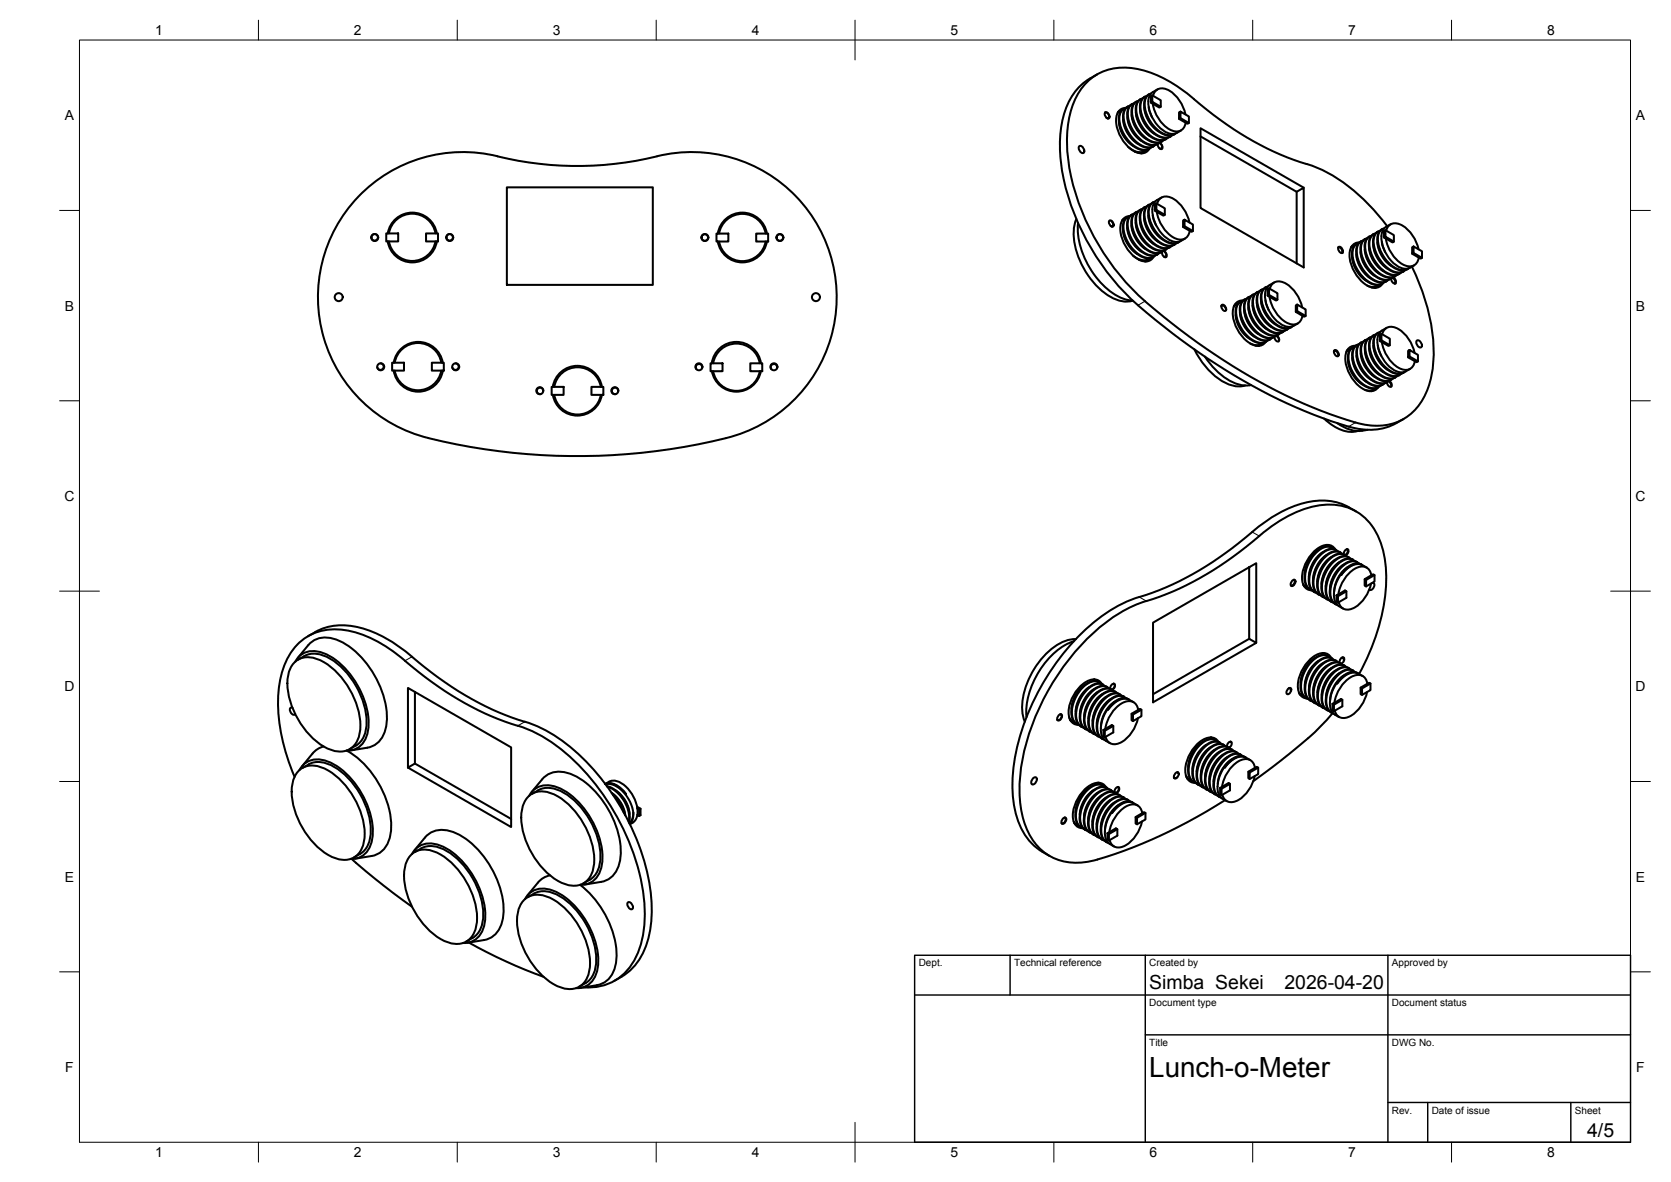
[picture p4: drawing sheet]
<svg xmlns="http://www.w3.org/2000/svg" width="420mm" height="297mm" viewBox="0 0 420 297" stroke-linecap="round" stroke-linejoin="round" font-family="sans-serif">
<defs><g id="words">
<text font-size="7" x="289" y="270.6">Lunch-o-Meter</text>
<g font-size="4.9">
<text x="289" y="248.5">Simba Sekei</text>
<text x="323" y="248.5">2026-04-20</text>
<text x="399.1" y="285.7">4/5</text>
</g>
<g font-size="3.5">
<text x="39" y="8.8">1</text>
<text x="89" y="8.8">2</text>
<text x="139" y="8.8">3</text>
<text x="189" y="8.8">4</text>
<text x="239" y="8.8">5</text>
<text x="289" y="8.8">6</text>
<text x="339" y="8.8">7</text>
<text x="389" y="8.8">8</text>
<text x="16.3" y="30.2">A</text>
<text x="411.3" y="30.2">A</text>
<text x="16.3" y="78">B</text>
<text x="411.3" y="78">B</text>
<text x="16.2" y="125.9">C</text>
<text x="411.2" y="125.9">C</text>
<text x="16.2" y="173.7">D</text>
<text x="411.2" y="173.7">D</text>
<text x="16.3" y="221.6">E</text>
<text x="411.3" y="221.6">E</text>
<text x="16.4" y="269.4">F</text>
<text x="411.4" y="269.4">F</text>
<text x="39" y="290.8">1</text>
<text x="89" y="290.8">2</text>
<text x="139" y="290.8">3</text>
<text x="189" y="290.8">4</text>
<text x="239" y="290.8">5</text>
<text x="289" y="290.8">6</text>
<text x="339" y="290.8">7</text>
<text x="389" y="290.8">8</text>
</g>
<g font-size="2.5">
<text x="231" y="242.9">Dept.</text>
<text x="255" y="242.9">Technical reference</text>
<text x="289" y="242.9">Created by</text>
<text x="350" y="242.9">Approved by</text>
<text x="289" y="252.8">Document type</text>
<text x="350" y="252.8">Document status</text>
<text x="289" y="262.9">Title</text>
<text x="350" y="262.9">DWG No.</text>
<text x="350" y="279.9">Rev.</text>
<text x="360" y="279.9">Date of issue</text>
<text x="396" y="279.9">Sheet</text>
</g>
</g></defs>
<!-- layer: Visible -->
<g fill="none" stroke="#000" stroke-width=".51">
<path d="M275.8 18.7a15.4 15.4 0 0 0-8.6 11.4 41.7 41.7 0 0 0 3.1 24.2 61.3 61.3 0 0 0 20.2 26.1 143.4 143.4 0 0 0 48.6 26.8M271.4 36.7a1.16 1.16 0 0 1 1 1.7 1.16 1.16 0 0 1-1-1.7zM277.9 28.3h-.1a.88 .88 0 0 1 .9 .4 .88 .88 0 0 1 0 1l-.5-.2M277.9 28.2a1.02 1.02 0 0 1 .9 1.6 1.02 1.02 0 0 1-.9-1.6zM278.7 29.7l-.1 .1M281.2 28.1h.1M281.3 30.6a7.9 7.9 0 0 0 3.6 6.1M281.5 28l-.4 .2M282 27.8l-1 .6M282.4 30a7.9 7.9 0 0 0 3.6 6.1M283.1 27.2a2.72 2.72 0 0 0-1.6 3.4 8.7 8.7 0 0 0 5.6 7h1.3l1.1-.6M283.1 27.1a2.6 2.6 0 0 0-2.5 3.1 9.5 9.5 0 0 0 5.2 8.1 2.43 2.43 0 0 0 3.2-1 3.8 3.8 0 0 1-4.5-1 8.2 8.2 0 0 1-2.9-7.8l.3-.6 .7-.5"/>
<path d="M283.5 29.4a8.1 8.1 0 0 0 3.5 6.1M283.6 26.7a3.4 3.4 0 0 0-1 4.3 8.3 8.3 0 0 0 5.9 6.1l1.1-.1 .5-.3M283.7 36.9a3.5 3.5 0 0 0 4.7 .7M284.1 26.6a2.8 2.8 0 0 0-1.5 3.4 8.7 8.7 0 0 0 5.6 7h1.3l1-.6M284.5 28.8a8 8 0 0 0 3.6 6M284.7 26.1a3.4 3.4 0 0 0-1 4.3 8.3 8.3 0 0 0 5.9 6.1h.7l.8-.4M285.2 26a2.76 2.76 0 0 0-1.6 3.4 8.7 8.7 0 0 0 5.7 7h1.2l1.1-.6M285.6 28.2a8 8 0 0 0 3.6 6M285.7 25.5a3.4 3.4 0 0 0-1 4.2 8.6 8.6 0 0 0 5.5 6.1l1.2 .1 .8-.4M286.2 25.3a2.77 2.77 0 0 0-1.5 3.5 8.7 8.7 0 0 0 5.6 7h1.3l1-.6M286.7 27.6a7.9 7.9 0 0 0 3.5 6M286.8 24.9a3.4 3.4 0 0 0-1 4.2 8.6 8.6 0 0 0 5.5 6.1h1.1l.9-.3"/>
<path d="M287.3 38.3l-.2 .2M287.3 24.7a2.77 2.77 0 0 0-1.6 3.5 8.7 8.7 0 0 0 5.7 6.9h1.3l1-.5M287.3 38.3l-.4 .3M287.7 27a7.9 7.9 0 0 0 3.6 6M287.9 24.3a3.4 3.4 0 0 0-1.1 4.2 8.6 8.6 0 0 0 5.5 6.1h1.2l.8-.3M288 38a2.73 2.73 0 0 1-2.7 .1M288.4 24.1a2.77 2.77 0 0 0-1.6 3.5 8.7 8.7 0 0 0 5.6 6.9h1.3l1-.5M288.8 26.9l.3 1.3 .6 1.3M288.9 23.7a3.4 3.4 0 0 0-1 4.2 8.5 8.5 0 0 0 5.5 6.1l.8 .1 1.2-.4M289.4 25.8l.3-.2 2.2 1.2-.4 .2zM289.4 23.5a2.74 2.74 0 0 0-1.5 3.4 8.6 8.6 0 0 0 5.8 7.1l1.3-.1 .6-.4M289.7 25.6v-1.6l-.3 .2v1.6"/>
<path d="M289.7 24l2.2 1.2v1.6M289.9 26.1a9 9 0 0 0 4.8 6.7 2.35 2.35 0 0 0 3.4-2M289.9 24.1a2.47 2.47 0 0 1 4.1-1.3 9.3 9.3 0 0 1 4.1 5.9M291 22.5l-1.2 .7a3.4 3.4 0 0 0-1 3.8 8.6 8.6 0 0 0 5.5 6.6 3.2 3.2 0 0 0 2.6-.8M291.1 36.2l.1 .7a.62 .62 0 0 0 1.1 .3l-.2-.9-.6-.4 .6 .6a.58 .58 0 0 1-.1 .9l-.5-.2M292 37.4l-.1 .1M296.8 28.1v1.6l-.3 .2v-1.7l.3-.1 2.1 1.2v1.6l-.3 .2-2.1-1.2M296.8 29.7l2.1 1.2M300.2 24.9a80.3 80.3 0 0 0 31 17.2 44.9 44.9 0 0 1 17.6 14.8M300.2 24.9a29.5 29.5 0 0 0-17-7.9 13.2 13.2 0 0 0-13.5 9.5 35.5 35.5 0 0 0 .6 21.6 61.3 61.3 0 0 0 21.9 31.2 145.2 145.2 0 0 0 46.5 26.2l2.1 .7M301.9 34.3l24.1 13.9 1.8-1v20l-25.9-14.9v-20.1l25.9 15M90.1 49.4a36.4 36.4 0 0 1 35-10.1 85.1 85.1 0 0 0 42.1-.5 36.5 36.5 0 0 1 42.4 28.2 36.5 36.5 0 0 1-27 43.1 156.2 156.2 0 0 1-76.9-.6 36.5 36.5 0 0 1-15.6-60.1z"/>
<path d="M97.1 58.7h3v2h-3zM97.5 58.7a6.3 6.3 0 0 1 6.2-5.3 6.3 6.3 0 0 1 6.1 5.3M97.8 58.6a5.9 5.9 0 0 1 5.8-4.9 5.9 5.9 0 0 1 5.9 4.9M107.1 58.7h3v2h-3zM127.4 47.1h36.7v24.5h-36.7zM180.1 58.7h3v2h-3zM180.5 58.7a6.3 6.3 0 0 1 6.2-5.3 6.3 6.3 0 0 1 6.1 5.3M180.8 58.7a5.9 5.9 0 0 1 5.9-5 5.9 5.9 0 0 1 5.8 5M190.1 58.7h3v2h-3zM270.6 55a14.6 14.6 0 0 0 1.5 11.7 17.2 17.2 0 0 0 9.1 8.8 5.9 5.9 0 0 0 3.6 .1M271.1 56a20.8 20.8 0 0 0 10.1 18.5 8.6 8.6 0 0 0 3.6 1M279 55.4a1.02 1.02 0 0 1 .9 1.5 1.02 1.02 0 0 1-.9-1.5z"/>
<path d="M279.3 55.5a.74 .74 0 0 1 .6 .6 .74 .74 0 0 1-.4 .8l-.2-.1M279.7 56.9l-.1 .1M282.4 57.8a8.1 8.1 0 0 0 3.5 6M282.5 55.1l-.3 .2M283 54.9l-.8 .5M283.4 57.2a8.1 8.1 0 0 0 3.6 6M283.6 54.5a3.5 3.5 0 0 0-1 4.2 8.3 8.3 0 0 0 5.9 6.2l1.4-.3M284.1 54.3a2.72 2.72 0 0 0-1.6 3.5 8.7 8.7 0 0 0 5.7 7h1.2l1.1-.6M284.1 54.3a2.64 2.64 0 0 0-2.4 3.2 9.5 9.5 0 0 0 5.2 8 2.39 2.39 0 0 0 3.2-1M284.5 56.6a8 8 0 0 0 3.6 6M284.6 53.9a3.4 3.4 0 0 0-1 4.2 8.3 8.3 0 0 0 5.9 6.2l.8-.1 .8-.3M285.1 53.7a2.8 2.8 0 0 0-1.5 3.5 8.7 8.7 0 0 0 5.6 6.9h1.3l1-.5"/>
<path d="M285.6 53.4a3.9 3.9 0 0 0-.8 4.6 8 8 0 0 0 5.8 5.7l.7-.1 .9-.3 .1 .7a.67 .67 0 0 0 1 .5l-.2-1-.6-.4M285.6 56a8 8 0 0 0 3.5 6M285.7 53.3l-.2 .1M286.2 53.1a2.77 2.77 0 0 0-1.6 3.5 8.7 8.7 0 0 0 5.7 6.9h1.2l1.1-.5M286.6 55.4a7.9 7.9 0 0 0 3.6 6M286.8 52.7a3.4 3.4 0 0 0-1.1 4.2 8.6 8.6 0 0 0 5.5 6.1h1.2l.8-.3M287.3 52.5a2.77 2.77 0 0 0-1.6 3.5 8.7 8.7 0 0 0 5.6 6.9h1.3l1-.5M287.7 54.7a7.9 7.9 0 0 0 3.6 6.1M287.8 52.1a3.4 3.4 0 0 0-1 4.2 8.6 8.6 0 0 0 5.5 6.1h1.2l.8-.3M288.3 51.9a2.77 2.77 0 0 0-1.5 3.5 8.7 8.7 0 0 0 5.6 6.9h1.3l1-.5M288.7 54.1a7.9 7.9 0 0 0 3.6 6.1M288.9 51.5a3.4 3.4 0 0 0-1 4.2 8.3 8.3 0 0 0 5.9 6.2l1.5-.4"/>
<path d="M289.4 51.3a2.74 2.74 0 0 0-1.6 3.4 8.7 8.7 0 0 0 5.7 7h1.2l1.1-.6M289.8 52.6a8.6 8.6 0 0 0 5.5 8.2 3.2 3.2 0 0 0 2.7-.8M289.8 54.1l.3 1.3 .6 1.2M289.9 50.8a3.4 3.4 0 0 0-1 4.3 8.3 8.3 0 0 0 5.9 6.1l1.1-.1 .5-.3M290.4 53l.4-.2 2.1 1.2-.4 .2zM290.4 50.7a2.73 2.73 0 0 0-1.5 3.3 8.6 8.6 0 0 0 5.8 7.1l1.3-.1 .7-.3M290.8 52.8v-1.7l-.4 .2v1.7M290.8 51.1l2.1 1.3v1.6M290.9 53.2a9 9 0 0 0 4.9 6.8 2.35 2.35 0 0 0 3.4-2M290.9 51.2a2.47 2.47 0 0 1 4.1-1.3 9.3 9.3 0 0 1 4.1 6M292 49.6l-1.1 .7a2.58 2.58 0 0 0-1.1 2.3M297.5 57.1l1.6 .9"/>
<path d="M297.8 55.2v1.6l-.3 .3v-1.7l.3-.2 2.2 1.2v1.7l-.4 .2-.5-.3M297.8 56.8l2.2 1.3M326 48.2v18M343.8 59.8a2.73 2.73 0 0 0-1.5 3.5 8.7 8.7 0 0 0 5.6 7h1.3l1-.6M344.4 59.4a3.4 3.4 0 0 0-1.1 4.2 8.5 8.5 0 0 0 5.5 6.1l1.2 .1 .8-.4M344.9 59.2a2.72 2.72 0 0 0-1.6 3.5 8.7 8.7 0 0 0 5.7 6.9h1.2l1-.5M345.4 58.8a3.4 3.4 0 0 0-1 4.2 8.2 8.2 0 0 0 5.9 6.2l.8-.1 .8-.3M345.9 58.6a2.77 2.77 0 0 0-1.5 3.5 8.7 8.7 0 0 0 5.6 6.9h1.3l1-.5M346.5 58.2a3.4 3.4 0 0 0-1 4.2 8.2 8.2 0 0 0 5.9 6.2l.7-.1 .9-.3M347 58a2.77 2.77 0 0 0-1.6 3.5 8.7 8.7 0 0 0 5.7 6.9h1.2l1.1-.5M347.6 57.6a3.4 3.4 0 0 0-1.1 4.2 8.6 8.6 0 0 0 5.5 6.1l.8 .1 1.2-.4M348 59.7l.4-.2 2.1 1.2-.4 .2z"/>
<path d="M348 57.4a2.69 2.69 0 0 0-1.5 3.4 8.6 8.6 0 0 0 5.9 7h1.2l.6-.4M348.4 59.5v-1.6l-.4 .2v1.6M348.4 57.9l2.1 1.2v1.6M348.5 60a9 9 0 0 0 4.9 6.7 2.35 2.35 0 0 0 3.3-2M348.5 58a2.47 2.47 0 0 1 4.1-1.3 9.3 9.3 0 0 1 4.1 5.9M349.6 56.4l-1.1 .7a3.4 3.4 0 0 0-1 3.8 8.6 8.6 0 0 0 5.4 6.6h1.1l.5-.2M97.5 60.7a6.3 6.3 0 0 0 6.2 5.2 6.3 6.3 0 0 0 6.1-5.2M97.8 60.6a5.9 5.9 0 0 0 5.8 5 5.9 5.9 0 0 0 5.9-5M180.5 60.7a6.3 6.3 0 0 0 6.2 5.2 6.3 6.3 0 0 0 6.1-5.2M180.8 60.7a5.9 5.9 0 0 0 5.9 4.9 5.9 5.9 0 0 0 5.8-4.9M284.9 64.2a3.4 3.4 0 0 0 4.5 .6M288.3 65.4l-.4 .3"/>
<path d="M288.4 65.4l-.2 .3M289 65.1a2.79 2.79 0 0 1-2.7 .2M290 64.5l-.1 .1M292.7 63.2a.74 .74 0 0 1 .6 .6 .74 .74 0 0 1-.5 .7h-.2M293.1 64.5l-.2 .2M307.1 77l.3-.3 .3 .1 .5 .8M307.2 76.8h-.1M307.3 76.6a1.02 1.02 0 0 1 .8 1.5 1.02 1.02 0 0 1-.8-1.5zM310.7 79.1a7.9 7.9 0 0 0 3.6 6.1M310.8 76.5h-.3M310.9 76.5l-.6 .3M311.3 76.3l-.6 .2-.5 .6"/>
<path d="M311.8 78.5a7.9 7.9 0 0 0 3.5 6.1M311.9 75.8a3.4 3.4 0 0 0-1 4.3 8.3 8.3 0 0 0 5.9 6.1h.7l.9-.4M312.4 75.7a2.74 2.74 0 0 0-1.5 3.4 8.4 8.4 0 0 0 6 7.1l.9-.1 1-.6M312.6 75.5a2.53 2.53 0 0 0-2.6 2.9 9.3 9.3 0 0 0 5.6 8.4 2.35 2.35 0 0 0 2.6-.9M312.8 77.9a7.9 7.9 0 0 0 3.6 6.1M313 75.2a3.4 3.4 0 0 0-1 4.3 8.3 8.3 0 0 0 5.9 6.1h.7l.8-.4M313.5 75a2.77 2.77 0 0 0-1.6 3.5 8.8 8.8 0 0 0 5.6 7h1.3l1-.6M313.9 77.3a8 8 0 0 0 3.6 6M314 74.6a3.1 3.1 0 0 0-1.1 3.7 8.4 8.4 0 0 0 6 6.7h.8l.8-.4M314.5 74.5a2.72 2.72 0 0 0-1.5 3.4 8.7 8.7 0 0 0 5.6 7h1.3l1-.6M314.9 76.7a8 8 0 0 0 3.6 6M315.1 74a3.5 3.5 0 0 0-1 4.2 8.2 8.2 0 0 0 5.9 6.2h.7l.9-.4"/>
<path d="M315.6 73.8a2.72 2.72 0 0 0-1.6 3.5 8.7 8.7 0 0 0 5.7 7h1.3l1-.6M316 76.1a7.9 7.9 0 0 0 3.6 6M316.1 73.4a3.5 3.5 0 0 0-1 4.2 8.2 8.2 0 0 0 5.9 6.2l.8-.1 .8-.3M316.7 73.2a2.77 2.77 0 0 0-1.6 3.5 8.7 8.7 0 0 0 5.6 6.9h1.3l1-.5M317.1 75.5a7.9 7.9 0 0 0 3.5 6M317.2 72.8a3.4 3.4 0 0 0-1 4.2 8.6 8.6 0 0 0 5.5 6.1l.8 .1 1.2-.4M317.7 72.6a2.77 2.77 0 0 0-1.5 3.5 8.7 8.7 0 0 0 5.6 6.9h1.3l1-.5M318.1 73.9a8.6 8.6 0 0 0 5.5 8.2h1.1l.5-.2M318.2 75.4l.4 1.6 .4 1M318.3 72.2a3.4 3.4 0 0 0-1.1 4.2 8.6 8.6 0 0 0 5.5 6.1l.9 .1 1.1-.4M318.7 74.3l.4-.2 2.1 1.2-.3 .2zM318.8 72a2.74 2.74 0 0 0-1.6 3.4 8.6 8.6 0 0 0 5.9 7.1l1.2-.1 .7-.4"/>
<path d="M319.1 74.1v-1.6l-.4 .2v1.6M319.1 72.5l2.1 1.2v1.6M319.2 74.6a9 9 0 0 0 4.9 6.7 2.35 2.35 0 0 0 3.4-2M319.3 72.6a2.47 2.47 0 0 1 4.1-1.3 9.3 9.3 0 0 1 4 5.9M320.4 71l-1.2 .7a2.46 2.46 0 0 0-1.1 2.3M326.2 76.5v1.7l-.4 .2v-1.7l.4-.2 2.1 1.3v1.6l-.4 .2-2.1-1.2M326.2 78.2l2.1 1.2M336.5 62.2a.93 .93 0 0 1 .8 1.4M336.6 62a1.02 1.02 0 0 1 .9 1.6 1.02 1.02 0 0 1-.9-1.6zM340 61.9h-.2M340 64.5a7.9 7.9 0 0 0 3.5 6.1M340 61.9l-.2 .2"/>
<path d="M340.1 61.9h-.1M340.6 61.7l-.9 .5M341 63.9a7.9 7.9 0 0 0 3.6 6.1M341.2 61.2a3.4 3.4 0 0 0-1.1 4.3 8.6 8.6 0 0 0 5.6 6.1h.8l1.1-.4M341.7 61.1a2.77 2.77 0 0 0-1.6 3.4 8.7 8.7 0 0 0 5.7 7h1.2l1.1-.6M341.8 60.9a2.59 2.59 0 0 0-2.5 3.1 9.2 9.2 0 0 0 5.8 8.3 2.3 2.3 0 0 0 2.6-1.1M342.1 63.3a7.9 7.9 0 0 0 3.6 6M342.2 60.6a3.4 3.4 0 0 0-1 4.3 8.4 8.4 0 0 0 5.9 6.1l1.1-.1 .5-.3M342.7 60.4a2.77 2.77 0 0 0-1.5 3.5 8.4 8.4 0 0 0 6.1 7h.8l1-.6M343.2 62.7a8 8 0 0 0 3.5 6M343.3 60a3.1 3.1 0 0 0-1.1 3.7 8.7 8.7 0 0 0 5.6 6.6l1.1 .1 .9-.4M344.2 62.1a8 8 0 0 0 3.6 6"/>
<path d="M345.3 61.5a8 8 0 0 0 3.5 6M345.9 72.1l-.2 .3M346 72.1l-.2 .2M346.3 60.9a8 8 0 0 0 3.6 6M346.6 71.8l-.9 .4h-.9M347 71.5a2.83 2.83 0 0 1-3.2 .3M347.5 60.8l.4 1.6 .4 1M350.1 69.8l.5 .4a.77 .77 0 0 1 .1 1.1M350.2 69.7l.7 .7v.8a1.05 1.05 0 0 1-1.1-1.2M355 67a47.7 47.7 0 0 1 5.3 24.7 17.6 17.6 0 0 1-6.4 13 14.6 14.6 0 0 1-13 1.5M355.1 63.8l1.6 .9M355.4 61.9v1.7l-.3 .2v-1.7l.3-.2 2.1 1.2v1.7l-.3 .2-.5-.3"/>
<path d="M355.4 63.6l2.1 1.2M355.6 66.7l-1.1 .6M95.7 91.3a.81 .81 0 0 1 .8 .8 .81 .81 0 0 1-.7 .8 .81 .81 0 0 1-.9-.6M98.6 91.2h3v1.9h-3zM99 93.1a6.3 6.3 0 0 0 6.2 5.3 6.3 6.3 0 0 0 6.1-5.3M99 91.1a6.3 6.3 0 0 1 6.2-5.2 6.3 6.3 0 0 1 6.1 5.2M99.3 91.1a5.9 5.9 0 0 1 5.8-4.9 5.9 5.9 0 0 1 5.9 4.9M99.3 93.1a5.9 5.9 0 0 0 5.8 5 5.9 5.9 0 0 0 5.9-5M108.6 91.2h3v1.9h-3zM114.5 91.3a.81 .81 0 0 1 .8 .8 .81 .81 0 0 1-.7 .8 .81 .81 0 0 1-.9-.6M136.6 98a.81 .81 0 0 0-1-.6 .81 .81 0 0 0-.6 1 .81 .81 0 0 0 1 .6M138.7 97.2h3v2h-3z"/>
<path d="M139 97.2a6.3 6.3 0 0 1 6.2-5.3 6.3 6.3 0 0 1 6.2 5.3M139 99.2a6.3 6.3 0 0 0 6.2 5.2 6.3 6.3 0 0 0 6.1-5.2M139.4 97.2a5.9 5.9 0 0 1 5.8-4.9 5.9 5.9 0 0 1 5.9 4.9M139.4 99.2a5.9 5.9 0 0 0 5.8 5 5.9 5.9 0 0 0 5.9-5M148.7 97.2h3v2h-3zM155.4 98a.81 .81 0 0 0-.9-.6 .81 .81 0 0 0-.6 1 .81 .81 0 0 0 1 .6M176.5 92.5a.81 .81 0 0 0-.9-1 .81 .81 0 0 0-.5 1.3M178.7 91.3h3v2h-3zM179 91.3a6.3 6.3 0 0 1 6.2-5.4 6.3 6.3 0 0 1 6.1 5.4M179 93.3a6.3 6.3 0 0 0 6.2 5.1 6.3 6.3 0 0 0 6.1-5.1M179.3 91.3a5.9 5.9 0 0 1 5.9-5 5.9 5.9 0 0 1 5.8 5M179.3 93.3a5.9 5.9 0 0 0 5.9 4.9 5.9 5.9 0 0 0 5.8-4.9"/>
<path d="M188.7 91.3h3v2h-3zM195.4 92.5a.81 .81 0 0 0-.9-1 .81 .81 0 0 0-.6 1.3M300.3 87.8a16.7 16.7 0 0 0 9.8 9.2l2.1 .1 .9-.2M302.9 89.6a15.4 15.4 0 0 0 9.5 7.2h2.2M316.5 86.9h.1M316.7 86.7l-.2 .2M317.3 86.5l-.9 .3h-.8M317.7 86.1a2.86 2.86 0 0 1-3.4 .2M320.8 84.4l.5 .3 .3 .6M321 84.3l.6 .7-.1 .8-.7-.2-.4-.9M326.3 81.3l-1.1 .6M335.4 88.3a.86 .86 0 0 1 .9 .2 .86 .86 0 0 1 .2 .9"/>
<path d="M335.5 88.2l-.1 .1M335.6 88a1.02 1.02 0 0 1 .8 1.5 1.02 1.02 0 0 1-.8-1.5zM339 90.6a7.9 7.9 0 0 0 3.5 6M339.1 87.9h-.3M339.1 87.9l-.5 .3M339.6 87.7l-1.1 .7M340 89.9a7.9 7.9 0 0 0 3.6 6.1M340.2 87.3a3.4 3.4 0 0 0-1.1 4.2 8.6 8.6 0 0 0 5.5 6.1h1.2l.8-.3M340.7 87.1a2.77 2.77 0 0 0-1.6 3.5 8.7 8.7 0 0 0 5.6 6.9h1.3l1-.5M340.9 86.9a2.53 2.53 0 0 0-2.6 2.9 9.3 9.3 0 0 0 5.6 8.4 2.36 2.36 0 0 0 2.6-.9M341.1 89.3a7.9 7.9 0 0 0 3.6 6.1M341.2 86.7a3.4 3.4 0 0 0-1 4.2 8.5 8.5 0 0 0 5.5 6.1h1.2l.8-.3"/>
<path d="M341.7 86.5a2.74 2.74 0 0 0-1.5 3.4 8.7 8.7 0 0 0 5.6 7h1.3l1-.6M342.1 88.7a7.9 7.9 0 0 0 3.6 6.1M342.3 86a3.4 3.4 0 0 0-1 4.3 8.3 8.3 0 0 0 5.9 6.1h.7l.8-.4 .4 1 .7 .2 .1-.8-.6-.7M342.8 85.9a2.72 2.72 0 0 0-1.6 3.4 8.8 8.8 0 0 0 5.7 7h1.2l1.1-.6M343.2 88.1a7.9 7.9 0 0 0 3.6 6.1M343.3 85.4a3.4 3.4 0 0 0-1 4.2 8.3 8.3 0 0 0 5.9 6.2h.8l.8-.4M343.9 85.2a2.72 2.72 0 0 0-1.6 3.5 8.7 8.7 0 0 0 5.6 7h1.3l1-.6M344.3 87.5a8.1 8.1 0 0 0 3.5 6M344.4 84.8a3.5 3.5 0 0 0-1 4.3 8.3 8.3 0 0 0 5.9 6.1h.8l.8-.4M344.9 84.6a2.8 2.8 0 0 0-1.5 3.5 8.7 8.7 0 0 0 5.6 7h1.3l1-.6M344.9 98.2l-.1 .1M345.3 86.9a8.1 8.1 0 0 0 3.6 6"/>
<path d="M345.5 84.2a3.4 3.4 0 0 0-1.1 4.2 8.3 8.3 0 0 0 6 6.2h.7l.8-.4M345.6 97.9l-1.4 .4M346 84a2.77 2.77 0 0 0-1.6 3.5 8.7 8.7 0 0 0 5.7 7h1.2l1.1-.6M346 97.6a2.64 2.64 0 0 1-2.8 .4M346.4 86.9l.4 1.5 .5 1M346.5 83.6a3.4 3.4 0 0 0-1 4.2 8.3 8.3 0 0 0 5.9 6.2l.8-.1 .8-.3M347 85.7l.3-.2 2.2 1.2-.4 .2zM347 83.4a2.66 2.66 0 0 0-1.5 3.4 8.9 8.9 0 0 0 5.4 7l1.3 .1 1.1-.5M347.3 85.5v-1.6l-.3 .2v1.6M347.3 83.9l2.2 1.2v1.6M347.5 86a9 9 0 0 0 4.9 6.8 2.35 2.35 0 0 0 3.4-2.1M347.5 84a2.47 2.47 0 0 1 4.1-1.3 9.3 9.3 0 0 1 4.1 6"/>
<path d="M348.6 82.4l-1.1 .7a3.3 3.3 0 0 0-1.1 3.8 8.6 8.6 0 0 0 5.5 6.6h1.1l.5-.2M349.1 95.8l.6 .5 .1 .8M354.1 89.8l1.6 .9M354.4 88v1.6l-.3 .2v-1.6l.3-.2 2.1 1.2v1.6l-.3 .2-.5-.3M354.4 89.6l2.1 1.2M354.6 92.7l-1.1 .6M356.3 85.5a1.16 1.16 0 0 1 1 1.8 1.16 1.16 0 0 1-1-1.8zM332.9 105.2a10.1 10.1 0 0 0 7.7 3.3l.8-.2M336.2 106.3a8.9 8.9 0 0 0 7.7 1.7M352.9 105.3a15.3 15.3 0 0 1-13.8 1.9M331.5 138.2a8 8 0 0 0-3.5 6.1M332.5 138.8a7.9 7.9 0 0 0-3.4 6.1"/>
<path d="M333.6 139.4a8 8 0 0 0-3.4 6.1M333.8 137l.5 .3M333.9 136.9l.1 .2M334.9 137.6a3.4 3.4 0 0 0-4.1 1.2 8.5 8.5 0 0 0-2.6 7.9l.6 1 .7 .5M335.3 138a2.74 2.74 0 0 0-3.7 .4 8.7 8.7 0 0 0-3.2 8.3l.6 1.1 1 .6M335.8 138.1a2.61 2.61 0 0 0-4-.6 9.2 9.2 0 0 0-4.2 9.2 2.3 2.3 0 0 0 2.2 1.7M336 138.2a3.4 3.4 0 0 0-4.2 1.3 8.3 8.3 0 0 0-2.4 8.1l.5 .7 .7 .5M336.4 138.6a2.74 2.74 0 0 0-3.8 .4 8.7 8.7 0 0 0-3.2 8.3l.7 1.1 1 .6M337 138.8a3.4 3.4 0 0 0-4.1 1.3 8.3 8.3 0 0 0-2.4 8.2l.4 .6 .7 .5M337.4 139.2a2.74 2.74 0 0 0-3.7 .4 8.7 8.7 0 0 0-3.2 8.3l.6 1.1 1 .6M337.9 139.3l.1-.7a.63 .63 0 0 1 1-.4l-.1 .9-.6 .5M338.1 139.5a3.4 3.4 0 0 0-4.2 1.2 8.3 8.3 0 0 0-2.3 8.2l.4 .6 .7 .6"/>
<path d="M338.5 139.8a2.8 2.8 0 0 0-3.8 .4 8.8 8.8 0 0 0-3.2 8.3l.7 1.1 1 .6M338.7 138a.95 .95 0 0 1-.5 1.5M339.2 127.5l1.8 1M339.2 127.5a16.3 16.3 0 0 0-14.5 0 39.5 39.5 0 0 0-11.5 7.6 76.9 76.9 0 0 1-26.7 14.9M77.5 159.9a15.5 15.5 0 0 1 14.6-1.7 34.3 34.3 0 0 1 11.5 6.8M286.5 150a40.3 40.3 0 0 0-18.5 13.5 57.4 57.4 0 0 0-13.4 32.9 22.4 22.4 0 0 0 4.1 14.8 15.3 15.3 0 0 0 5.2 3.9M314.1 142.5v18l1.8 1.1v-20.1l-26 15v20l26-14.9M324.9 146l.7-.3a1.02 1.02 0 0 1-.9 1.6l-.2-.4zM325.4 145.7a.91 .91 0 0 1 0 1 .91 .91 0 0 1-.8 .4M325.4 145.7h.1M327.7 146.8l.5 .7 .7 .3M327.8 147.1l.6 .5"/>
<path d="M327.8 147.2h.1M327.9 147.3h.1M334.6 140a8 8 0 0 0-3.4 6.2M335.4 149.2a3.4 3.4 0 0 0 2.3 3.7M335.7 140.7a8 8 0 0 0-3.4 6.1M336.1 149.6l.3 .2v1.7M336.1 149.6l2.1-1.2 .3 .2-2.1 1.2M336.8 141.3a8 8 0 0 0-3.5 6.1M337.8 141.9a8 8 0 0 0-3.4 6.1M338.5 148.6v1.6l-2.1 1.3-.3-.3v-1.6M338.9 142.5a8 8 0 0 0-3.4 6.1M339.2 140.1a3.4 3.4 0 0 0-4.2 1.2 8.2 8.2 0 0 0-2.4 8.2l.5 .6 .7 .6"/>
<path d="M339.6 140.4a2.8 2.8 0 0 0-3.8 .4 8.7 8.7 0 0 0-3.2 8.3l.6 1.1 1 .7M340.2 140.7a3.4 3.4 0 0 0-4.1 1.2 8.6 8.6 0 0 0-2.6 7.8l.6 1 .7 .6M340.6 141a2.76 2.76 0 0 0-3.8 .4 8.7 8.7 0 0 0-3.1 8.4l.6 1.1 1 .6M341.3 141.3a3.4 3.4 0 0 0-4.2 1.2 8.6 8.6 0 0 0-2.5 7.8l.6 1 .7 .6M341.7 141.6a2.73 2.73 0 0 0-3.8 .4 8.7 8.7 0 0 0-3.2 8.3l.6 1.1 1 .7M342.3 141.9a3.4 3.4 0 0 0-4.1 1.2 9.8 9.8 0 0 0-2.8 6.1M342.5 142a3.4 3.4 0 0 0-4 1l-1.3 1.5a5.5 5.5 0 0 1 4.8-2.7l1.6 .8M343.1 145.5l.4 .2v1.7l-.4-.2zM344.7 146.7a8.5 8.5 0 0 1-5.4 6.5 2.23 2.23 0 0 1-2.7-1.9M344.8 144.6l.5-.3 .3 .2-2.1 1.2M344.8 144.6l-1.7 .9M344.8 144.6a2.49 2.49 0 0 0-1.5-2.1 2.49 2.49 0 0 0-2.6 .4 9.3 9.3 0 0 0-4.2 6.4"/>
<path d="M345 146.5h.3a1.06 1.06 0 0 1 .1 1.2 1.06 1.06 0 0 1-1.1 .5M345.6 144.5v1.7l-2.1 1.2M73.6 177.9l-.5-.1a1.14 1.14 0 0 0 1 1.8l.1-.2M73.9 166.6a5.3 5.3 0 0 1 6.4-.8 19.6 19.6 0 0 1 10.2 17.8 5.2 5.2 0 0 1-5.7 5.2 14.3 14.3 0 0 1-9.1-6.8 17.4 17.4 0 0 1-3.2-12.7l.4-1.1zM74.2 166.3a5.2 5.2 0 0 1 6.8-2.3 19.8 19.8 0 0 1 10.8 12.4 12.8 12.8 0 0 1 0 9.5 4.9 4.9 0 0 1-4.7 2.7M74.8 165.4l2.7-3.3a5.9 5.9 0 0 1 6.8-1.4 21.2 21.2 0 0 1 11.4 12.1 15.6 15.6 0 0 1 .7 11.9 5.4 5.4 0 0 1-4.1 3.2l-4.1 .7M75 165.8a6.8 6.8 0 0 1 8.6 .1 20.2 20.2 0 0 1 8.6 16.2 6.2 6.2 0 0 1-2.7 5.3M101.8 166.1a79.3 79.3 0 0 0 28.4 16.3M101.8 166a29.4 29.4 0 0 0-16.7-7.8 13.3 13.3 0 0 0-14 10.2 37.6 37.6 0 0 0 1.4 22.6l1.6 4.2M103.6 165a79.3 79.3 0 0 0 28.4 16.4M104.3 173.9v18l-1.7 1v-20l25.9 14.9v20l-25.9-14.9M266.2 179.8l.7-.3a1.02 1.02 0 0 1-.9 1.5l-.2-.4z"/>
<path d="M266.6 179.5a.83 .83 0 0 1 .2 1 .83 .83 0 0 1-.8 .5l-.2-.2M266.7 179.5h.1M270 161.2a19.1 19.1 0 0 0-10.8 11.8l-.7 2.1-.4 2.1v3M270.5 160.6a12.1 12.1 0 0 0-8.9 5.3 18.7 18.7 0 0 0-4.5 13.7l.6 1.8M272.8 172a8 8 0 0 0-3.4 6.2M273.9 172.6a8.1 8.1 0 0 0-3.4 6.2M275 173.3a8.1 8.1 0 0 0-3.5 6.1M275.2 170.7l.1 .1M275.2 170.8l-.1-.1 .5 .5M276 173.9a7.9 7.9 0 0 0-3.4 6.1M276.3 171.4a3.4 3.4 0 0 0-4.2 1.3 8.2 8.2 0 0 0-2.3 8.2l.4 .6 .7 .5M276.7 171.8a2.76 2.76 0 0 0-3.8 .4 8.8 8.8 0 0 0-3.2 8.3l.7 1.1 1 .7"/>
<path d="M277 171.9a2.61 2.61 0 0 0-3.9-.6 9.2 9.2 0 0 0-4.2 9.2 2.29 2.29 0 0 0 2.2 1.7M277.1 174.5a7.9 7.9 0 0 0-3.4 6.1M277.3 172a3.4 3.4 0 0 0-4.1 1.3 8.2 8.2 0 0 0-2.4 8.2l1.1 1.2M277.8 172.4a2.76 2.76 0 0 0-3.8 .4 8.7 8.7 0 0 0-3.2 8.4l.6 1.1 1 .6M278.2 175.1a7.9 7.9 0 0 0-3.5 6.1M278.4 172.7a3.4 3.4 0 0 0-4.1 1.2 8.6 8.6 0 0 0-2.6 7.8l.6 1 .7 .6M278.8 173a2.76 2.76 0 0 0-3.8 .4 8.7 8.7 0 0 0-3.1 8.4l.6 1.1 1 .6M279.1 173.1l.4-1 .7-.3 .1 .8-.7 .8M279.2 175.7a7.9 7.9 0 0 0-3.4 6.1M279.5 173.3a3.4 3.4 0 0 0-4.2 1.2 8.5 8.5 0 0 0-2.5 7.8l.6 1 .7 .6M279.9 173.6a2.8 2.8 0 0 0-3.8 .4 8.7 8.7 0 0 0-3.2 8.4l.7 1.1 1 .6M279.9 171.8l.3 .1 .1 .6-.3 .5-.4 .3"/>
<path d="M280 171.8l.1 .1M280.3 176.3a8 8 0 0 0-3.5 6.1M280.5 173.9a3.3 3.3 0 0 0-4.1 1.2 8.5 8.5 0 0 0-2.5 7.8l.3 .7 .8 .8M280.9 174.2a2.77 2.77 0 0 0-3.7 .4 8.7 8.7 0 0 0-3.2 8.4l.6 1.1 1 .6M281.6 174.5a3.4 3.4 0 0 0-4.2 1.2 8.3 8.3 0 0 0-2.3 8.2l.4 .7 .7 .5M282 174.8a2.8 2.8 0 0 0-3.8 .4 8.7 8.7 0 0 0-3.2 8.4l.7 1.1 1 .6M282.7 175.1a3.4 3.4 0 0 0-4.2 1.2 8.3 8.3 0 0 0-2.4 8.2l.4 .7 .8 .5M283.1 175.4a2.71 2.71 0 0 0-3.8 .4 8.9 8.9 0 0 0-3.2 8.3l.6 1.2 1 .6M283.7 175.7a3.4 3.4 0 0 0-4.1 1.2 9.5 9.5 0 0 0-2.8 6.1M283.8 175.8a3.2 3.2 0 0 0-3.9 1.1l-1.3 1.5a5.5 5.5 0 0 1 4.8-2.8l.6 .2M284 175.9l1 .6M284.5 179.4l.4 .2v1.6l-.4-.2z"/>
<path d="M286.2 178.4l.4-.3 .4 .3-2.1 1.2M286.2 178.4l-1.7 1M286.2 178.4a2.49 2.49 0 0 0-1.6-2.1 2.49 2.49 0 0 0-2.5 .4 9.3 9.3 0 0 0-4.2 6.5M287 178.4v1.6l-2.1 1.2M314.1 160.5l-24.2 14M323.8 173.2l.7-.3a1.02 1.02 0 0 1-.9 1.5l-.1-.4zM324 173h.5v.6M324.2 172.9l.2 .1M326.6 174l.6 .7 .7 .4M326.7 174.4l.7 .5M326.8 174.4l.1 .1M326.9 174.5h.1"/>
<path d="M330.5 165.5a8 8 0 0 0-3.5 6.1M330.5 176.6l.1 .1M331.5 166.1a7.9 7.9 0 0 0-3.4 6.1M332.5 164.1l.7 .5M332.6 166.7a8 8 0 0 0-3.5 6.1M332.6 164.1l.2 .2M332.8 164.1l.2 .2M333.6 167.3a8 8 0 0 0-3.4 6.1M333.9 164.9a3.4 3.4 0 0 0-4.2 1.2 8.5 8.5 0 0 0-2.5 7.8l.6 1 .7 .6M334.3 165.2a2.74 2.74 0 0 0-3.8 .4 8.7 8.7 0 0 0-3.2 8.4l.7 1.1 1 .6M334.7 167.9a8 8 0 0 0-3.4 6.1M334.7 165.3a2.56 2.56 0 0 0-3.8-.7 9.2 9.2 0 0 0-4.4 9.1 2.34 2.34 0 0 0 2.1 1.8"/>
<path d="M335 165.5a3.4 3.4 0 0 0-4.2 1.2 8.3 8.3 0 0 0-2.4 8.2l.4 .6 .8 .6M335 176.9l.4 .2v1.6M335 176.9l2.2-1.3 .3 .3-2.1 1.2M335.1 179.2l-1.4 1.6a76.7 76.7 0 0 1-11.6 10.3l-7 5.2M335.4 165.8a2.74 2.74 0 0 0-3.8 .4 8.7 8.7 0 0 0-3.2 8.4l.6 1.1 1.1 .6M335.8 168.5a7.9 7.9 0 0 0-3.5 6.2M336 166.1a3.4 3.4 0 0 0-4.1 1.2 8.3 8.3 0 0 0-2.4 8.2l1 1.1M336.4 166.4a2.77 2.77 0 0 0-3.7 .4 8.8 8.8 0 0 0-3.2 8.4l.6 1.1 1 .6M336.8 166.5l.1-.7a.66 .66 0 0 1 1.1-.4l-.2 .9-.6 .5M336.8 169.1a8 8 0 0 0-3.4 6.2M337.1 166.7a3.4 3.4 0 0 0-4.2 1.2 8.2 8.2 0 0 0-2.3 8.2l.4 .7 .7 .5M337.3 165.3l.5 .1 .1 .5"/>
<path d="M337.5 167a2.8 2.8 0 0 0-3.8 .5 8.8 8.8 0 0 0-3.2 8.3l.7 1.1 1 .6M337.5 175.9v1.6l-2.1 1.2-.4-.2v-1.6M337.6 165.2l.1 .1M337.9 169.7a8 8 0 0 0-3.4 6.2M338 167.2a3.5 3.5 0 0 0-4 1.3 8.2 8.2 0 0 0-2.4 8.2l.4 .7 .7 .5M338 167.2l.1 .1M338.6 167.6a2.8 2.8 0 0 0-3.8 .5 8.7 8.7 0 0 0-3.2 8.3l.6 1.1 1 .6M339.2 167.9a3.4 3.4 0 0 0-4.2 1.2 8.6 8.6 0 0 0-2.5 7.9l.6 1 .7 .5M339.6 168.3a2.76 2.76 0 0 0-3.8 .4 8.7 8.7 0 0 0-3.1 8.3l.6 1.1 1 .6M340.3 168.5a3.4 3.4 0 0 0-4.2 1.3 8.5 8.5 0 0 0-2.5 7.8l.6 1 .7 .5M340.7 168.9a2.73 2.73 0 0 0-3.8 .4 8.7 8.7 0 0 0-3.2 8.3l.6 1.1 1 .6M341.3 169.1a3.4 3.4 0 0 0-4.1 1.2 8.7 8.7 0 0 0-2.5 8.1 3.3 3.3 0 0 0 2 1.8"/>
<path d="M341.4 169.2a3.4 3.4 0 0 0-3.9 1.1l-1.3 1.5a5.5 5.5 0 0 1 4.8-2.7l1.6 .8M341.7 169.4a50.4 50.4 0 0 0 6.8-26.6 17.7 17.7 0 0 0-6.9-13.9 15.3 15.3 0 0 0-14-.9 37.9 37.9 0 0 0-12.6 8.1 77.5 77.5 0 0 1-28.2 15.4 44.9 44.9 0 0 0-19.9 16.7 55.3 55.3 0 0 0-10.6 29.9 21.2 21.2 0 0 0 4.7 14.7 13.6 13.6 0 0 0 13.3 3.6 122.2 122.2 0 0 0 33.7-15.3M342.1 172.8l.4 .2v1.6l-.4-.2zM342.1 172.8l2.2-1.2 .3 .2-2.1 1.2M343.7 173.9a8.5 8.5 0 0 1-5.4 6.5 2.23 2.23 0 0 1-2.7-1.8M343.8 171.8a2.49 2.49 0 0 0-1.5-2.1 2.49 2.49 0 0 0-2.6 .5 9.3 9.3 0 0 0-4.2 6.4M344.6 171.8v1.6l-2.1 1.2M75 193.8a5.3 5.3 0 0 1 6.4-.8 19.6 19.6 0 0 1 10.2 17.8 5.2 5.2 0 0 1-5.8 5.2 14.3 14.3 0 0 1-9-6.8 17.4 17.4 0 0 1-3.2-12.7l.4-1zM75.3 193.5a5.2 5.2 0 0 1 6.8-2.3 19.8 19.8 0 0 1 10.7 12.4 12.8 12.8 0 0 1 0 9.6 4.9 4.9 0 0 1-4.6 2.7M76 193a6.8 6.8 0 0 1 8.6 .1 20.2 20.2 0 0 1 8.6 16.2 6.5 6.5 0 0 1-4.2 6.2M81.4 187.6l-1.1 .4-1.3 .9-3.1 3.7M87.2 188.6a23.5 23.5 0 0 1 11.2 19.2 7 7 0 0 1-4 7.1l-5.1 .9"/>
<path d="M89.5 187.4l-1.6 .9M104.3 191.9l24.2 13.9M130.2 182.4a39.7 39.7 0 0 1 18.5 13.4 58.4 58.4 0 0 1 13.3 30.9 24.1 24.1 0 0 1-3.8 16.6 12.8 12.8 0 0 1-11.4 4.8M132 181.4a40.3 40.3 0 0 1 18.5 13.4 57.4 57.4 0 0 1 13.4 33 22.4 22.4 0 0 1-4.2 14.8l-2.2 2-1.2 .8M133.6 199.1l2.7-3.2a5.9 5.9 0 0 1 6.8-1.5 21.2 21.2 0 0 1 11.4 12.1 15.6 15.6 0 0 1 .7 11.9 5.4 5.4 0 0 1-4.1 3.2l-4.1 .7M135.3 198.6l-1.5 .9M135.3 198.6a6.6 6.6 0 0 1 7.1 1 20.2 20.2 0 0 1 8.6 16.2 6.4 6.4 0 0 1-4.3 6.2M152.2 197a5.1 5.1 0 0 1 5.2 2.6M152.2 197.1a6.1 6.1 0 0 1 5.8 3.7l1 2.1 .2 1.3M152.6 197.6a8.5 8.5 0 0 1 5.6 8.8l-.1 .3M152.7 197.7a8.5 8.5 0 0 1 5.4 8.8M154.2 199.8a10 10 0 0 1 2.7 4.5"/>
<path d="M154.7 198.6a8 8 0 0 1 3.6 6M157.4 199.6a5.6 5.6 0 0 0-4.6-2.8l-.6 .2a3.6 3.6 0 0 1 5.2 .7 9.7 9.7 0 0 1 2.9 5.5M259.7 195.6l.8-.2a1.16 1.16 0 0 1-1 1.7 1.01 1.01 0 0 1 .2-1.5zM265.9 180.9v.1M268.8 180.3a2.27 2.27 0 0 0 1.5 1.3M269 180.7l.8 .7M269.1 181h.2M269.2 181.1h.2M273.9 198a8.1 8.1 0 0 0-3.5 6.1M274.9 198.6a8 8 0 0 0-3.4 6.1M275 184.4l.1 .1M276 199.2a7.9 7.9 0 0 0-3.4 6.1"/>
<path d="M276.1 196.7l.6 .4M276.1 196.7l.1 .1M276.3 196.7v.1M276.8 183a3.4 3.4 0 0 0 2.3 3.8M277.1 199.8a7.9 7.9 0 0 0-3.5 6.1M277.3 197.4a3.4 3.4 0 0 0-4.2 1.2 8.7 8.7 0 0 0-2.5 7.8l.6 1 .7 .6M277.5 183.4l.3 .2v1.7M277.5 183.4l2.1-1.2 .3 .2-2.1 1.2M277.7 197.7a2.76 2.76 0 0 0-3.8 .4 8.7 8.7 0 0 0-3.1 8.4l.6 1.1 1 .6M278.1 197.8a2.61 2.61 0 0 0-3.9-.5 9.2 9.2 0 0 0-4.2 9.2 2.29 2.29 0 0 0 2.2 1.6M278.4 198a3.4 3.4 0 0 0-4.2 1.2 8.6 8.6 0 0 0-2.5 7.9l.6 1 .7 .5M278.8 198.3a2.76 2.76 0 0 0-3.8 .4 8.7 8.7 0 0 0-3.2 8.4l.7 1.1 1 .6"/>
<path d="M279.4 198.6a3.4 3.4 0 0 0-4.1 1.2 8.6 8.6 0 0 0-2.6 7.9l.6 1 .7 .5M279.8 199a2.76 2.76 0 0 0-3.7 .4 8.7 8.7 0 0 0-3.2 8.3l.6 1.1 1 .6M279.9 182.4v1.7l-2.1 1.2-.3-.2v-1.7M280.2 199.1l.3-1 .8-.3 .1 .8-.7 .7M280.5 199.2a3.4 3.4 0 0 0-4.2 1.3 8.5 8.5 0 0 0-2.5 7.8l.6 1 .7 .5M280.9 199.5a2.77 2.77 0 0 0-3.8 .5 8.7 8.7 0 0 0-3.2 8.3l.7 1.1 1 .6M281.1 197.8h-.1a.91 .91 0 0 1-.4 1.4M281.4 199.8a3.4 3.4 0 0 0-4 1.3 8.5 8.5 0 0 0-2.5 7.8l.5 1 .7 .5M281.4 199.7l.2 .1M286.1 180.5a8.5 8.5 0 0 1-5.4 6.5 2.23 2.23 0 0 1-2.7-1.8M295.2 195.4l.4 .1 .3-.1M295.2 195.5h.1"/>
<path d="M295.5 194.3l.7-.2a1.02 1.02 0 0 1-.9 1.5l-.1-.4zM296.1 194.1l.2 .2M298.2 194.9a2.53 2.53 0 0 0 1.5 1.3M298.3 195.3l.9 .7M298.4 195.5l.2 .1M298.6 195.7h.2M302.2 186.6a8 8 0 0 0-3.4 6.1M302.2 197.7l.2 .1M303.3 187.2a8.1 8.1 0 0 0-3.5 6.1M303.3 198.4h.1M304.3 187.8a8 8 0 0 0-3.4 6.1M304.6 185.3v.1"/>
<path d="M304.6 185.4l-.2-.1 .6 .4M305.4 188.4a8 8 0 0 0-3.5 6.1M305.6 186a3.4 3.4 0 0 0-4.1 1.2 8.3 8.3 0 0 0-2.4 8.2l.4 .7 .7 .5M306 186.3a2.74 2.74 0 0 0-3.7 .4 8.4 8.4 0 0 0-3 8.8l.4 .7 1 .6M306.4 186.4a2.63 2.63 0 0 0-4-.5 9.5 9.5 0 0 0-4.3 8.5 2.41 2.41 0 0 0 2.4 2.3M306.5 189a8 8 0 0 0-3.5 6.2M306.7 186.6a3.4 3.4 0 0 0-4.2 1.2 8.3 8.3 0 0 0-2.3 8.2l.4 .7 .7 .5M306.8 198l.3 .2v1.6M306.8 198l2.1-1.2 .4 .2-2.2 1.2M307.1 187a2.74 2.74 0 0 0-3.8 .4 8.8 8.8 0 0 0-3.2 8.3l.7 1.1 1 .6M307.5 189.7a7.9 7.9 0 0 0-3.4 6.1M307.8 187.2a3.4 3.4 0 0 0-4.2 1.3 8.3 8.3 0 0 0-2.4 8.1l1 1.1"/>
<path d="M308.2 187.6a2.74 2.74 0 0 0-3.8 .4 8.8 8.8 0 0 0-3.2 8.3l.7 1.1 1 .6M308.5 187.6l.3-.9 .7-.3 .2 .8-.7 .7M308.6 190.3a7.9 7.9 0 0 0-3.5 6.1M308.8 187.8a3.4 3.4 0 0 0-4.1 1.3 8.7 8.7 0 0 0-2.6 7.8l.4 .7 .8 .7M309.2 187.7l-.3 .2M309.2 188.2a2.8 2.8 0 0 0-3.7 .4 8.7 8.7 0 0 0-3.2 8.3l.6 1.1 1 .6M309.3 197v1.6l-2.2 1.2-.3-.2v-1.6M309.5 186.4l.1 .2M309.6 190.9a8 8 0 0 0-3.4 6.1M309.7 188.4a3.4 3.4 0 0 0-4 1.3 8.6 8.6 0 0 0-2.5 7.8l.6 1 .7 .5M309.7 188.3l.2 .2M310.3 188.8a2.8 2.8 0 0 0-3.8 .4 8.7 8.7 0 0 0-3.2 8.3l.7 1.1 1 .6"/>
<path d="M310.9 189a3.4 3.4 0 0 0-4.1 1.3 8.6 8.6 0 0 0-2.6 7.8l.6 1 .7 .6M311.4 189.4a2.76 2.76 0 0 0-3.8 .4 8.7 8.7 0 0 0-3.2 8.3l.6 1.1 1 .7M312 189.7a3.4 3.4 0 0 0-4.2 1.2 8.5 8.5 0 0 0-2.5 7.8l.6 1 .7 .6M312.4 190a2.73 2.73 0 0 0-3.7 .4 8.7 8.7 0 0 0-3.3 8.3l.6 1.1 1 .7M313.1 190.3a3.4 3.4 0 0 0-4.2 1.2 8.7 8.7 0 0 0-2.5 8 3.2 3.2 0 0 0 2 1.8M313.2 190.3a3.4 3.4 0 0 0-4 1.1l-1.2 1.5a5.5 5.5 0 0 1 4.7-2.7l1.7 .8M313.9 193.9l.3 .2v1.7l-.3-.2zM315.5 195.1a8.5 8.5 0 0 1-5.5 6.4 2.23 2.23 0 0 1-2.7-1.8M315.5 193l.5-.3 .4 .2-2.2 1.2M315.5 193l-1.6 .9M315.6 193a2.49 2.49 0 0 0-1.6-2.2 2.49 2.49 0 0 0-2.6 .5 9.3 9.3 0 0 0-4.1 6.4M316.4 192.9v1.6l-2.2 1.3"/>
<path d="M88.4 215.9l1.1 1M89.5 216.9l7 5.7 7.1 5.3M103.2 215a5.3 5.3 0 0 1 6.4-.8 19.6 19.6 0 0 1 10.3 17.7 5.2 5.2 0 0 1-5.8 5.3 14.3 14.3 0 0 1-9.1-6.9 17.4 17.4 0 0 1-3.1-12.7l.3-1zM103.6 214.6a5.2 5.2 0 0 1 6.8-2.2 19.8 19.8 0 0 1 10.7 12.3 12.8 12.8 0 0 1 0 9.6 4.9 4.9 0 0 1-4.7 2.7M104.3 214.1a6.8 6.8 0 0 1 8.6 .1 20.2 20.2 0 0 1 8.6 16.2 6.5 6.5 0 0 1-4.3 6.2M106.8 210.5l-2.6 3.2M106.8 210.5a5.9 5.9 0 0 1 6.9-1.5 21.2 21.2 0 0 1 11.3 12.1 15.6 15.6 0 0 1 .8 11.9 5.4 5.4 0 0 1-4.1 3.2M132.7 200.3a5.3 5.3 0 0 1 6.4-.8 19.6 19.6 0 0 1 10.2 17.8 5.2 5.2 0 0 1-5.7 5.2 14.3 14.3 0 0 1-9.1-6.8 17.4 17.4 0 0 1-3.2-12.7l.4-1zM133 200a5.2 5.2 0 0 1 6.8-2.3 19.8 19.8 0 0 1 10.8 12.4 12.8 12.8 0 0 1 0 9.5 4.9 4.9 0 0 1-4.7 2.8M138.3 220l-1.7 .6-1.4 1.2M157.2 204.8a10.1 10.1 0 0 0-3.4-5.6 8.1 8.1 0 0 1 3.4 5.7M159.1 206.8l-.7 .3"/>
<path d="M159.2 204.2a3.1 3.1 0 0 1-1 2.6M159.2 204.2l-.1 1.7-.7 1.2M160.2 202.7l.9 .5M160.3 203.2l.4 .2 .4-.2v1.7l-.4 .2-.4-.3M160.3 204.8l-.6 1.4-.6 .5M160.3 203.2v1.6M160.7 203.4v1.7M267.3 205.7l.6-.2a1.02 1.02 0 0 1-.8 1.5l-.2-.4zM267.7 205.5a.86 .86 0 0 1 .1 .9 .86 .86 0 0 1-.9 .5h.1M267.7 205.5h.1M270 206.5l.7 .8 .6 .3M270.1 206.8l.7 .6"/>
<path d="M270.2 206.9l.1 .1M270.3 207.1h.1M277.1 211h.1M277.8 209a3.4 3.4 0 0 0 2.3 3.7M278.1 200.4a7.9 7.9 0 0 0-3.4 6.2M278.5 209.4l.3 .2v1.6M278.5 209.4l2.1-1.2 .3 .2-2.1 1.2M279.2 201a8 8 0 0 0-3.5 6.2M280.2 201.7a8 8 0 0 0-3.4 6.1M280.9 208.4v1.6l-2.1 1.2-.3-.2v-1.6M281.3 202.3a8.1 8.1 0 0 0-3.4 6.1M282 200.2a2.77 2.77 0 0 0-3.8 .4 8.7 8.7 0 0 0-3.2 8.3l.6 1.1 1 .6"/>
<path d="M282.6 200.4a3.4 3.4 0 0 0-4.2 1.3 8.3 8.3 0 0 0-2.3 8.2l1 1.1M283 200.8a2.74 2.74 0 0 0-3.7 .4 8.7 8.7 0 0 0-3.2 8.3l.6 1.1 1 .7M283.7 201a3.4 3.4 0 0 0-4.2 1.3 8.3 8.3 0 0 0-2.4 8.2l.5 .6 .7 .6M284.1 201.4a2.73 2.73 0 0 0-3.8 .4 8.9 8.9 0 0 0-3.2 8.3l.6 1.1 1 .6M284.7 201.7a3.4 3.4 0 0 0-4.1 1.1 9.5 9.5 0 0 0-2.8 6.2M284.8 201.7a3.3 3.3 0 0 0-3.9 1.1l-1.3 1.5a5.5 5.5 0 0 1 4.8-2.7l1.6 .8M285.5 205.3l.4 .2v1.6l-.4-.1zM287.1 206.4a8.5 8.5 0 0 1-5.4 6.5 2.23 2.23 0 0 1-2.7-1.8M287.2 204.4l.5-.3 .3 .2-2.1 1.2M287.2 204.4l-1.7 .9M287.2 204.4a2.49 2.49 0 0 0-1.5-2.2 2.49 2.49 0 0 0-2.6 .5 9.3 9.3 0 0 0-4.2 6.4M288 204.3v1.6l-2.1 1.2"/>
<path d="M117.9 236.9a128.8 128.8 0 0 0 18.8 8.6M121.6 236.2l-4.1 .7M131.6 226.3a5.3 5.3 0 0 1 6.4-.8 19.6 19.6 0 0 1 10.3 17.8 5.2 5.2 0 0 1-5.8 5.2 14.3 14.3 0 0 1-9.1-6.8 17.4 17.4 0 0 1-3.1-12.7l.3-1.1zM132 226a5.2 5.2 0 0 1 6.8-2.3 19.8 19.8 0 0 1 10.7 12.3 12.8 12.8 0 0 1 0 9.6 4.9 4.9 0 0 1-4.7 2.7M132.7 225.5a6.8 6.8 0 0 1 8.6 0 20.2 20.2 0 0 1 8.6 16.2 6.4 6.4 0 0 1-4.3 6.3M135.2 221.8l-2.6 3.3M145.8 222.4a23.6 23.6 0 0 1 9.2 18.7 6.5 6.5 0 0 1-4.9 6.5M157.9 226.7a1.16 1.16 0 0 1 1 1.8 1.16 1.16 0 0 1-1-1.8zM150.1 247.6l-4.1 .7M156.3 245.5l-1.8 1"/>
<circle cx="94.2" cy="59.6" r=".81"/>
<circle cx="94.2" cy="59.7" r=".88"/>
<circle cx="113.1" cy="59.6" r=".81"/>
<circle cx="113.1" cy="59.7" r=".88"/>
<circle cx="177.2" cy="59.7" r=".81"/>
<circle cx="177.2" cy="59.7" r=".88"/>
<circle cx="196.1" cy="59.7" r=".81"/>
<circle cx="196.1" cy="59.7" r=".88"/>
<circle cx="85.2" cy="74.7" r="1.01"/>
<circle cx="205.2" cy="74.7" r="1.01"/>
<circle cx="95.7" cy="92.2" r=".88"/>
<circle cx="114.6" cy="92.2" r=".88"/>
<circle cx="135.7" cy="98.2" r=".88"/>
<circle cx="154.6" cy="98.2" r=".88"/>
<circle cx="175.7" cy="92.2" r=".88"/>
<circle cx="194.6" cy="92.2" r=".88"/>
</g>
<g fill="#000">
<circle cx="336.5" cy="62.2" r=".25"/>
<circle cx="337.3" cy="63.6" r=".25"/>
<circle cx="350.7" cy="71.3" r=".25"/>
</g>
<!-- layer: Visible Narrow -->
<path d="M287.9 75.7l-1.8 1M340.8 106.2l-1.7 1M314.9 133.7l1.7 1M286.5 150l1.7 1.1M103.6 165l-1.8 1.1M132 181.4l-1.8 1" fill="none" stroke="#000" stroke-width=".25"/>
<!-- layer: BORDER -->
<g fill="none" stroke="#000" stroke-width=".25">
<path d="M20 10.1h390v276.9h-390zM65 5.1v5M115 5.1v5M165 5.1v5M215 5.1v10M265 5.1v5M315 5.1v5M365 5.1v5M15 52.9h5M410 52.9h5M15 100.7h5M410 100.7h5"/>
<path d="M15 148.6h10M405 148.6h10M15 196.4h5M410 196.4h5M15 244.2h5M410 244.2h5M65 287v5M115 287v5M165 287v5M215 282.1v9.9M265 287v5M315 287v5"/>
<path d="M365 287v5"/>
</g>
<!-- layer: TITLEBLOCK -->
<path d="M230 240.1h180v46.9h-180zM230 250h180M254 240.1v9.9M288 240.1v46.9M349 240.1v46.9M288 260.1h122M349 277.1h61M359 277.1v9.9M395 277.1v9.9" fill="none" stroke="#000" stroke-width=".36"/>
<use href="#words"/>
</svg>
